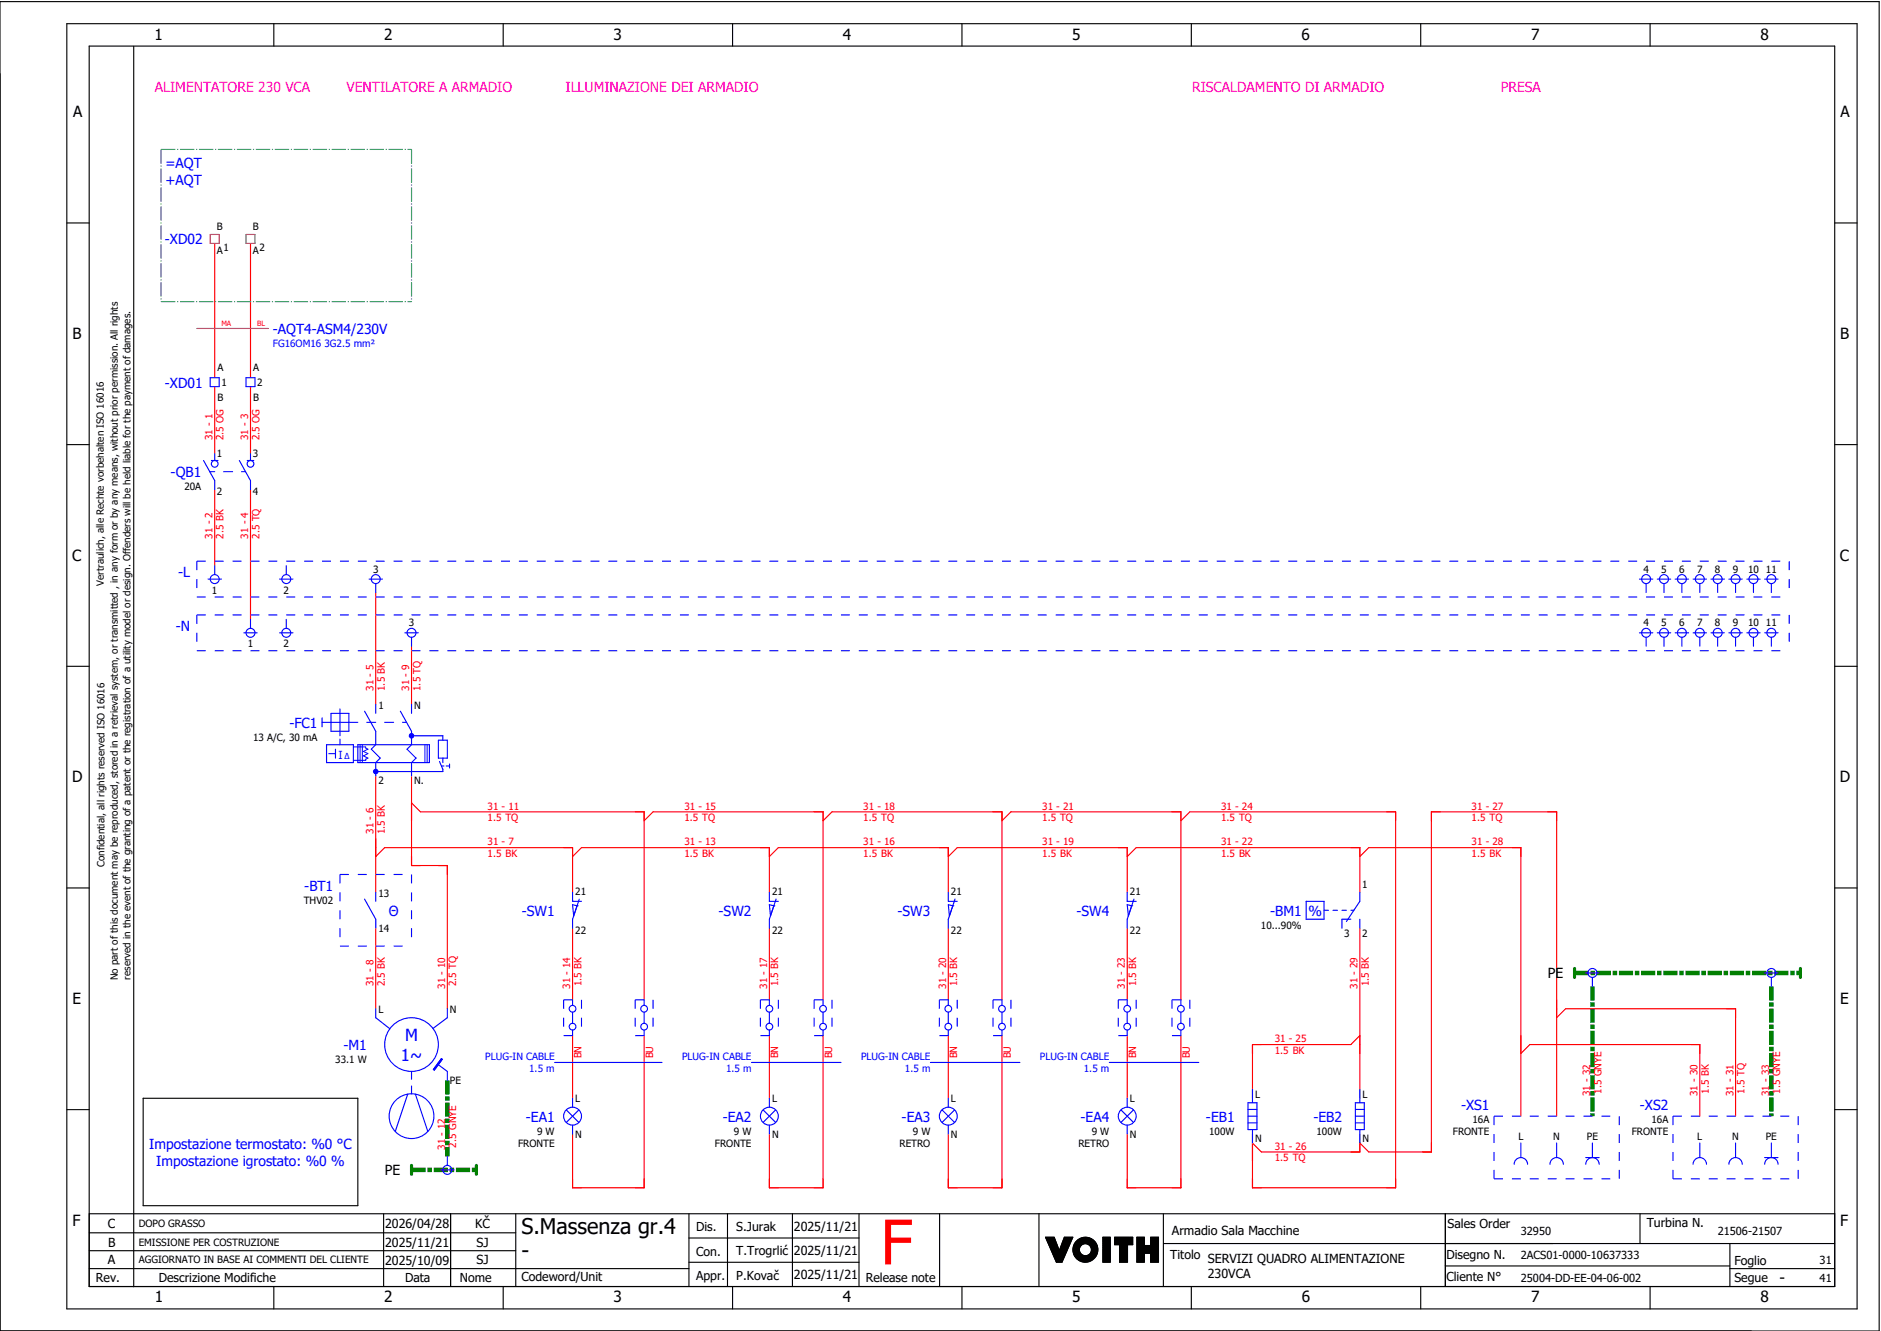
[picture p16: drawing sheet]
<svg xmlns="http://www.w3.org/2000/svg" width="421mm" height="297mm" viewBox="0 0 421 297" stroke-linecap="round" stroke-linejoin="round" font-family="sans-serif">
<defs><g id="words">
<text font-size="13.8" fill="#f00" x="196.9" y="282.5">F</text>
<g font-size="4.8">
<text x="116.6" y="275.8">S.Massenza gr.4</text>
<text x="116.6" y="281.1">-</text>
</g>
<g font-size="3.7" fill="#00f">
<text x="90.6" y="232.6">M</text>
<text x="89.6" y="237.1">1~</text>
</g>
<g font-size="3.4">
<text x="34.5" y="9">1</text>
<text x="85.9" y="9">2</text>
<text x="137.1" y="9">3</text>
<text x="188.4" y="9">4</text>
<text x="239.7" y="9">5</text>
<text x="291" y="9">6</text>
<text x="342.3" y="9">7</text>
<text x="393.5" y="9">8</text>
<text x="16.3" y="26.2">A</text>
<text x="411.5" y="26.2">A</text>
<text x="16.2" y="75.8">B</text>
<text x="411.4" y="75.8">B</text>
<text x="16.1" y="125.3">C</text>
<text x="411.3" y="125.3">C</text>
<text x="16.1" y="174.8">D</text>
<text x="411.3" y="174.8">D</text>
<text x="16.2" y="224.4">E</text>
<text x="411.4" y="224.4">E</text>
<text x="16.2" y="273.9">F</text>
<text x="411.4" y="273.9">F</text>
<text x="397.8" y="286.6">-</text>
<text x="34.6" y="291">1</text>
<text x="85.9" y="291">2</text>
<text x="137.2" y="291">3</text>
<text x="188.4" y="291">4</text>
<text x="239.7" y="291">5</text>
<text x="291" y="291">6</text>
<text x="342.3" y="291">7</text>
<text x="393.6" y="291">8</text>
</g>
<g font-size="3.1" fill="#f0f">
<text x="34.6" y="20.5">ALIMENTATORE 230 VCA</text>
<text x="77.5" y="20.5">VENTILATORE A ARMADIO</text>
<text x="126.4" y="20.5">ILLUMINAZIONE DEI ARMADIO</text>
<text x="266.5" y="20.5">RISCALDAMENTO DI ARMADIO</text>
<text x="335.5" y="20.5">PRESA</text>
</g>
<g font-size="3.1" fill="#00f">
<text x="37" y="37.5">=AQT</text>
<text x="37" y="41.3">+AQT</text>
<text x="36.9" y="54.6">-XD02</text>
<text x="61" y="74.6">-AQT4-ASM4/230V</text>
<text x="36.9" y="86.7">-XD01</text>
<text x="38.2" y="106.6">-QB1</text>
<text x="39.8" y="129">-L</text>
<text x="39.3" y="141">-N</text>
<text x="64.7" y="162.6">-FC1</text>
<text x="68" y="199">-BT1</text>
<text x="86.9" y="204.6">Θ</text>
<text x="116.6" y="204.6">-SW1</text>
<text x="160.6" y="204.6">-SW2</text>
<text x="200.6" y="204.6">-SW3</text>
<text x="240.6" y="204.6">-SW4</text>
<text x="284" y="204.6">-BM1</text>
<text x="292.5" y="204.8">%</text>
<text x="76.8" y="234.6">-M1</text>
<text x="117.6" y="250.6">-EA1</text>
<text x="161.6" y="250.6">-EA2</text>
<text x="201.6" y="250.6">-EA3</text>
<text x="241.6" y="250.6">-EA4</text>
<text x="269.6" y="250.6">-EB1</text>
<text x="293.6" y="250.6">-EB2</text>
<text x="326.6" y="248.1">-XS1</text>
<text x="366.6" y="248.1">-XS2</text>
<text x="33.4" y="256.8">Impostazione termostato: %0 °C</text>
<text x="34.9" y="260.5">Impostazione igrostato: %0 %</text>
</g>
<g font-size="3.1">
<text x="346" y="218.6">PE</text>
<text x="86" y="262.6">PE</text>
</g>
<g font-size="2.8">
<text x="24.1" y="274.4">C</text>
<text x="86.1" y="274.4">2026/04/28</text>
<text x="106.2" y="274.4">KČ</text>
<text x="155.6" y="275.1">Dis.</text>
<text x="164.6" y="275.1">S.Jurak</text>
<text x="177.5" y="275">2025/11/21</text>
<text x="262" y="275.8">Armadio Sala Macchine</text>
<text x="323.6" y="274.3">Sales Order</text>
<text x="368.1" y="274.2">Turbina N.</text>
<text x="24.2" y="278.6">B</text>
<text x="86.1" y="278.6">2025/11/21</text>
<text x="106.5" y="278.6">SJ</text>
<text x="155.6" y="280.5">Con.</text>
<text x="164.6" y="280.5">T.Trogrlić</text>
<text x="177.5" y="280.4">2025/11/21</text>
<text x="261.6" y="281.3">Titolo</text>
<text x="323.4" y="281.2">Disegno N.</text>
<text x="21.4" y="286.5">Rev.</text>
<text x="24.1" y="282.5">A</text>
<text x="35.5" y="286.4">Descrizione Modifiche</text>
<text x="86.1" y="282.6">2025/10/09</text>
<text x="90.5" y="286.5">Data</text>
<text x="102.8" y="286.5">Nome</text>
<text x="106.5" y="282.5">SJ</text>
<text x="116.6" y="286.3">Codeword/Unit</text>
<text x="155.6" y="286">Appr.</text>
<text x="164.6" y="285.9">P.Kovač</text>
<text x="177.5" y="285.8">2025/11/21</text>
<text x="193.5" y="286.5">Release note</text>
<text x="270" y="282.2">SERVIZI QUADRO ALIMENTAZIONE</text>
<text x="270" y="285.5">230VCA</text>
<text x="323.4" y="286.2">Cliente N°</text>
<text x="387.7" y="286.5">Segue</text>
<text x="387.7" y="282.6">Foglio</text>
</g>
<text font-size="2.5" fill="#00f" x="75.7" y="169.6">I</text>
<g font-size="2.5">
<text x="340" y="275.9">32950</text>
<text x="384" y="275.9">21506-21507</text>
<text x="340" y="281.4">2ACS01-0000-10637333</text>
<text x="340" y="286.4">25004-DD-EE-04-06-002</text>
<text x="406.8" y="282.4">31</text>
<text x="406.8" y="286.4">41</text>
</g>
<g font-size="2.2">
<text x="48.5" y="51.4">B</text>
<text x="56.5" y="51.4">B</text>
<text x="48.5" y="56.8">A</text>
<text x="50" y="56">1</text>
<text x="56.5" y="56.8">A</text>
<text x="58" y="56">2</text>
<text x="48.6" y="82.9">A</text>
<text x="56.6" y="82.9">A</text>
<text x="48.6" y="89.6">B</text>
<text x="49.5" y="86.3">1</text>
<text x="56.6" y="89.6">B</text>
<text x="57.5" y="86.3">2</text>
<text x="48.5" y="102.1">1</text>
<text x="56.5" y="102.1">3</text>
<text x="41.2" y="109.5">20A</text>
<text x="48.5" y="110.6">2</text>
<text x="56.5" y="110.6">4</text>
<text x="23.2" y="130.9" transform="rotate(-90 23.2 130.9)">Vertraulich, alle Rechte vorbehalten ISO 16016</text>
<text x="83.4" y="127.9">3</text>
<text x="367.4" y="127.9">4</text>
<text x="371.4" y="127.9">5</text>
<text x="375.4" y="127.9">6</text>
<text x="379.4" y="127.9">7</text>
<text x="383.4" y="127.9">8</text>
<text x="387.4" y="127.9">9</text>
<text x="390.8" y="127.9">10</text>
<text x="394.8" y="127.9">11</text>
<text x="47.4" y="132.6">1</text>
<text x="63.4" y="132.6">2</text>
<text x="91.4" y="139.9">3</text>
<text x="367.4" y="139.9">4</text>
<text x="371.4" y="139.9">5</text>
<text x="375.4" y="139.9">6</text>
<text x="379.4" y="139.9">7</text>
<text x="383.4" y="139.9">8</text>
<text x="387.4" y="139.9">9</text>
<text x="390.8" y="139.9">10</text>
<text x="394.8" y="139.9">11</text>
<text x="55.4" y="144.6">1</text>
<text x="63.4" y="144.6">2</text>
<text x="84.6" y="158.3">1</text>
<text x="92.6" y="158.3">N</text>
<text x="56.6" y="165.5">13 A/C, 30 mA</text>
<text x="84.6" y="175.2">2</text>
<text x="92.6" y="175.2">N.</text>
<text x="23.4" y="193.7" transform="rotate(-90 23.4 193.7)">Confidential, all rights reserved ISO 16016</text>
<text x="67.9" y="201.9">THV02</text>
<text x="84.6" y="200.3">13</text>
<text x="128.6" y="199.9">21</text>
<text x="172.6" y="199.9">21</text>
<text x="212.6" y="199.9">21</text>
<text x="252.6" y="199.9">21</text>
<text x="304.5" y="198.4">1</text>
<text x="84.6" y="208.2">14</text>
<text x="128.6" y="208.6">22</text>
<text x="172.6" y="208.6">22</text>
<text x="212.6" y="208.6">22</text>
<text x="252.6" y="208.6">22</text>
<text x="281.9" y="207.5">10...90%</text>
<text x="300.5" y="209.4">3</text>
<text x="304.5" y="209.4">2</text>
<text x="26.4" y="219" transform="rotate(-90 26.4 219)">No part of this document may be reproduced, stored in a retrieval system, or transmitted , in any form or by any means, without prior permission. All rights</text>
<text x="29.2" y="218.9" transform="rotate(-90 29.2 218.9)">reserved in the event of the granting of a patent or the registration of a utility model or design. Offenders will be held liable for the payment of damages.</text>
<text x="84.6" y="226.3">L</text>
<text x="100.6" y="226.3">N</text>
<text x="74.9" y="237.5">33.1 W</text>
<text x="100.6" y="242.2">PE</text>
<text x="280.6" y="245.3">L</text>
<text x="304.6" y="245.3">L</text>
<text x="128.6" y="246.3">L</text>
<text x="172.6" y="246.3">L</text>
<text x="212.6" y="246.3">L</text>
<text x="252.6" y="246.3">L</text>
<text x="329.2" y="250.9">16A</text>
<text x="369.2" y="250.9">16A</text>
<text x="115.8" y="256.2">FRONTE</text>
<text x="120.1" y="253.5">9 W</text>
<text x="128.6" y="254.2">N</text>
<text x="159.8" y="256.2">FRONTE</text>
<text x="164.1" y="253.5">9 W</text>
<text x="172.6" y="254.2">N</text>
<text x="201.1" y="256.2">RETRO</text>
<text x="204.1" y="253.5">9 W</text>
<text x="212.6" y="254.2">N</text>
<text x="241.1" y="256.2">RETRO</text>
<text x="244.1" y="253.5">9 W</text>
<text x="252.6" y="254.2">N</text>
<text x="270.3" y="253.5">100W</text>
<text x="280.6" y="255.2">N</text>
<text x="294.3" y="253.5">100W</text>
<text x="304.6" y="255.2">N</text>
<text x="324.8" y="253.6">FRONTE</text>
<text x="339.4" y="254.6">L</text>
<text x="347.3" y="254.6">N</text>
<text x="354.8" y="254.6">PE</text>
<text x="364.8" y="253.6">FRONTE</text>
<text x="379.4" y="254.6">L</text>
<text x="387.3" y="254.6">N</text>
<text x="394.8" y="254.6">PE</text>
<text x="31" y="274.2">DOPO GRASSO</text>
<text x="31" y="278.3">EMISSIONE PER COSTRUZIONE</text>
<text x="31" y="282.3">AGGIORNATO IN BASE AI COMMENTI DEL CLIENTE</text>
</g>
<g font-size="2.2" fill="#00f">
<text x="61" y="77.5">FG16OM16 3G2.5 mm²</text>
<text x="108.5" y="236.9">PLUG-IN CABLE</text>
<text x="118.3" y="239.6">1.5 m</text>
<text x="152.5" y="236.9">PLUG-IN CABLE</text>
<text x="162.3" y="239.6">1.5 m</text>
<text x="192.5" y="236.9">PLUG-IN CABLE</text>
<text x="202.3" y="239.6">1.5 m</text>
<text x="232.5" y="236.9">PLUG-IN CABLE</text>
<text x="242.3" y="239.6">1.5 m</text>
</g>
<g font-size="2.2" fill="#f00">
<text x="47.5" y="98.3" transform="rotate(-90 47.5 98.3)">31 - 1</text>
<text x="50" y="98.4" transform="rotate(-90 50 98.4)">2.5 OG</text>
<text x="55.5" y="98.3" transform="rotate(-90 55.5 98.3)">31 - 3</text>
<text x="58" y="98.4" transform="rotate(-90 58 98.4)">2.5 OG</text>
<text x="47.5" y="120.3" transform="rotate(-90 47.5 120.3)">31 - 2</text>
<text x="50" y="120.4" transform="rotate(-90 50 120.4)">2.5 BK</text>
<text x="55.5" y="120.3" transform="rotate(-90 55.5 120.3)">31 - 4</text>
<text x="58" y="120.4" transform="rotate(-90 58 120.4)">2.5 TQ</text>
<text x="83.5" y="154.3" transform="rotate(-90 83.5 154.3)">31 - 5</text>
<text x="86" y="154.4" transform="rotate(-90 86 154.4)">1.5 BK</text>
<text x="91.5" y="154.3" transform="rotate(-90 91.5 154.3)">31 - 9</text>
<text x="94" y="154.4" transform="rotate(-90 94 154.4)">1.5 TQ</text>
<text x="109" y="180.9">31 - 11</text>
<text x="109" y="183.4">1.5 TQ</text>
<text x="153" y="180.9">31 - 15</text>
<text x="153" y="183.4">1.5 TQ</text>
<text x="193" y="180.9">31 - 18</text>
<text x="193" y="183.4">1.5 TQ</text>
<text x="233" y="180.9">31 - 21</text>
<text x="233" y="183.4">1.5 TQ</text>
<text x="273" y="180.9">31 - 24</text>
<text x="273" y="183.4">1.5 TQ</text>
<text x="329" y="180.9">31 - 27</text>
<text x="329" y="183.4">1.5 TQ</text>
<text x="83.5" y="186.3" transform="rotate(-90 83.5 186.3)">31 - 6</text>
<text x="86" y="186.4" transform="rotate(-90 86 186.4)">1.5 BK</text>
<text x="109" y="188.9">31 - 7</text>
<text x="109" y="191.4">1.5 BK</text>
<text x="153" y="188.9">31 - 13</text>
<text x="153" y="191.4">1.5 BK</text>
<text x="193" y="188.9">31 - 16</text>
<text x="193" y="191.4">1.5 BK</text>
<text x="233" y="188.9">31 - 19</text>
<text x="233" y="191.4">1.5 BK</text>
<text x="273" y="188.9">31 - 22</text>
<text x="273" y="191.4">1.5 BK</text>
<text x="329" y="188.9">31 - 28</text>
<text x="329" y="191.4">1.5 BK</text>
<text x="83.5" y="220.3" transform="rotate(-90 83.5 220.3)">31 - 8</text>
<text x="86" y="220.4" transform="rotate(-90 86 220.4)">2.5 BK</text>
<text x="99.5" y="220.9" transform="rotate(-90 99.5 220.9)">31 - 10</text>
<text x="102" y="220.4" transform="rotate(-90 102 220.4)">2.5 TQ</text>
<text x="127.5" y="220.9" transform="rotate(-90 127.5 220.9)">31 - 14</text>
<text x="130" y="220.4" transform="rotate(-90 130 220.4)">1.5 BK</text>
<text x="171.5" y="220.9" transform="rotate(-90 171.5 220.9)">31 - 17</text>
<text x="174" y="220.4" transform="rotate(-90 174 220.4)">1.5 BK</text>
<text x="211.5" y="220.9" transform="rotate(-90 211.5 220.9)">31 - 20</text>
<text x="214" y="220.4" transform="rotate(-90 214 220.4)">1.5 BK</text>
<text x="251.5" y="220.9" transform="rotate(-90 251.5 220.9)">31 - 23</text>
<text x="254" y="220.4" transform="rotate(-90 254 220.4)">1.5 BK</text>
<text x="303.5" y="220.9" transform="rotate(-90 303.5 220.9)">31 - 29</text>
<text x="306" y="220.4" transform="rotate(-90 306 220.4)">1.5 BK</text>
<text x="285" y="232.9">31 - 25</text>
<text x="130" y="236.5" transform="rotate(-90 130 236.5)">BN</text>
<text x="146" y="236.5" transform="rotate(-90 146 236.5)">BU</text>
<text x="174" y="236.5" transform="rotate(-90 174 236.5)">BN</text>
<text x="186" y="236.5" transform="rotate(-90 186 236.5)">BU</text>
<text x="214" y="236.5" transform="rotate(-90 214 236.5)">BN</text>
<text x="226" y="236.5" transform="rotate(-90 226 236.5)">BU</text>
<text x="254" y="236.5" transform="rotate(-90 254 236.5)">BN</text>
<text x="266" y="236.5" transform="rotate(-90 266 236.5)">BU</text>
<text x="285" y="235.4">1.5 BK</text>
<text x="355.5" y="244.9" transform="rotate(-90 355.5 244.9)">31 - 32</text>
<text x="358" y="244.4" transform="rotate(-90 358 244.4)">1.5 GNYE</text>
<text x="379.5" y="244.9" transform="rotate(-90 379.5 244.9)">31 - 30</text>
<text x="382" y="244.4" transform="rotate(-90 382 244.4)">1.5 BK</text>
<text x="387.5" y="244.9" transform="rotate(-90 387.5 244.9)">31 - 31</text>
<text x="390" y="244.4" transform="rotate(-90 390 244.4)">1.5 TQ</text>
<text x="395.5" y="244.9" transform="rotate(-90 395.5 244.9)">31 - 33</text>
<text x="398" y="244.4" transform="rotate(-90 398 244.4)">1.5 GNYE</text>
<text x="99.5" y="256.9" transform="rotate(-90 99.5 256.9)">31 - 12</text>
<text x="102" y="256.4" transform="rotate(-90 102 256.4)">2.5 GNYE</text>
<text x="285" y="256.9">31 - 26</text>
<text x="285" y="259.4">1.5 TQ</text>
</g>
<text font-size="1.9" fill="#00f" x="77" y="169.5">Δ</text>
<g font-size="1.6" fill="#f00">
<text x="49.5" y="72.9">MA</text>
<text x="57.5" y="72.9">BL</text>
</g>
</g></defs>
<g fill="none" stroke="#000" stroke-width=".25">
<path d="M0 .4h420.1v297h-420.1zM14.9 5.3h400.3v287.2h-400.3zM19.9 10.3h390.3v277.2h-390.3zM29.9 10.4v277.1M61.2 5.3v5M112.5 5.3v5M163.8 5.3v5M215.1 5.3v5M266.3 5.3v5M317.6 5.3v5M368.9 5.3v5M14.9 49.8h5"/>
<path d="M410.2 49.8h5M14.9 99.3h5M410.2 99.3h5M14.9 148.9h5M410.2 148.9h5M14.9 198.4h5M410.2 198.4h5M14.9 247.9h5M32 245.4h48v24h-48zM410.2 247.9h5M19.9 271.2h390.3M19.9 279.5h95.4"/>
<path d="M19.9 275.4h95.4M85.8 271.2v16.3M100.7 271.2v16.3M115.3 271.2v16.3M154 271.2v16.3M154 276.6h38M162.6 271.2v16.3M177.2 271.2v16.3M192 271.2v16.3M210.1 271.2v16.3M232.3 271.1v16.3M233.7 276.4h2l1.1 3 1.1-3h1.9l-2.4 5.6h-1.2z"/>
<path d="M233.8 276.4l-.1 .1M233.9 276.4l-.1 .2M234.1 276.4l-.3 .3M234.2 276.4l-.3 .4M234.4 276.4l-.5 .5M234.5 276.4l-.5 .6M234.7 276.4l-.7 .7M234.8 276.4l-.7 .8M235 276.4l-.9 .9M235.1 276.4l-.9 1M235.3 276.4l-1.1 1.1M235.4 276.4l-1.2 1.2"/>
<path d="M235.6 276.4l-1.3 1.3M235.7 276.5l-1.4 1.3M235.7 276.6l-1.3 1.3M235.8 276.7l-1.4 1.3M235.8 276.8l-1.3 1.3M235.9 276.9l-1.4 1.4M235.9 277l-1.3 1.4M235.9 277.1l-1.3 1.4M236 277.3l-1.3 1.3M236 277.4l-1.3 1.3M236.1 277.5l-1.3 1.3M236.1 277.6l-1.3 1.3"/>
<path d="M236.1 277.7l-1.3 1.3M236.2 277.8l-1.3 1.3M236.2 277.9l-1.3 1.3M236.3 278l-1.3 1.3M236.3 278.1l-1.3 1.3M236.3 278.2l-1.2 1.3M236.4 278.3l-1.3 1.3M236.4 278.4l-1.2 1.3M236.5 278.6l-1.3 1.2M236.5 278.7l-1.2 1.2M236.6 278.8l-1.3 1.2M236.6 278.9l-1.3 1.2"/>
<path d="M236.6 279l-1.2 1.2M236.7 279.1l-1.3 1.2M236.7 279.2l-1.2 1.3M236.8 279.3l-1.3 1.3M238 276.4l-.1 .1M238.1 276.4l-.3 .4M238.3 276.4l-.6 .6M238.4 279.8l-2.2 2.2M238.4 276.4l-.8 .8M238.5 279.5l-2.4 2.4M238.6 276.4l-1.1 1.1M238.6 279.3l-2.5 2.5"/>
<path d="M238.7 279l-2.7 2.7M238.7 276.4l-1.2 1.3M238.8 278.7l-2.8 2.9M238.9 276.4l-1.5 1.6M239 278.5l-3.1 3M239 276.4l-1.7 1.8M239.1 278.2l-3.2 3.2M239.2 276.4l-2 2.1M239.2 277.9l-3.4 3.4M239.3 277.7l-3.5 3.5M239.3 276.4l-2.2 2.3M239.4 277.4l-3.6 3.7"/>
<path d="M239.5 276.4l-2.5 2.5M239.5 277.1l-3.8 3.9M239.6 276.4l-2.7 2.8M239.7 276.9l-4 4M239.8 276.6l-4.2 4.2M239.8 276.4l-4.2 4.3M241.1 276.9l-.8 .8M241.3 279.3l-1.2 1.1M241.3 279.1l-1.2 1.2M241.3 279.4l-1.1 1.1M241.3 278.9l-1.3 1.3M241.3 279.5l-1.1 1.1"/>
<path d="M241.4 279.7l-1.1 1M241.4 278.7l-1.4 1.4M241.4 279.8l-1 1M241.4 276.7l-1.3 1.3M241.5 279.9l-1.1 1M241.5 280l-1 1M241.7 276.6l-1.7 1.7M241.9 276.5l-1.9 2M242.1 276.5l-2.2 2.2M242.3 276.5l-2.4 2.4M242.5 276.4l-2.6 2.6M242.6 276.4l-2.7 2.8"/>
<path d="M242.8 276.4l-2.9 3M242.9 276.5l-3 3M243 276.5l-3.1 3.1M243.2 276.5l-3.3 3.3M243.3 276.5l-3.4 3.4M243.4 276.6l-3.4 3.4M243.5 276.6l-1.4 1.4M243.6 276.6l-1.3 1.3M243.7 276.7l-1.2 1.2M243.9 276.7l-1.2 1.2M244 276.8l-1.2 1.1M244 276.8l-1.1 1.1"/>
<path d="M244.1 276.9l-1 1.1M244.2 276.9l-1 1.1M244.3 277l-1 1M244.4 277.1l-1 1M244.5 277.1l-1 1.1M244.6 277.2l-1.1 1M244.6 277.3l-1 1M244.7 277.4l-1 1M244.8 277.4l-1 1.1M244.8 277.5l-1 1.1M244.9 277.6l-1 1.1M245 277.7l-1.1 1.1"/>
<path d="M245 277.8l-1.1 1.1M245.1 277.9l-1.1 1.1M245.1 278l-1.1 1.1M245.2 278.1l-1.2 1.2M245.2 278.2l-1.2 1.3M245.3 278.3l-1.4 1.4M245.3 278.4l-1.5 1.5M245.3 278.5l-3.4 3.4M245.4 279.9l-2.1 2M245.4 278.7l-3.3 3.3M245.4 279.7l-2.3 2.3M245.4 278.8l-3.2 3.2"/>
<path d="M245.4 278.9l-3.1 3.1M245.4 279.5l-2.5 2.5M245.4 279.1l-2.9 2.9M245.4 279.4l-2.6 2.6M245.4 279.2l-2.8 2.8M246.6 276.4h1.6v5.6h-1.6zM246.6 276.4v.1M246.8 276.4l-.2 .3M246.9 276.4l-.3 .4M247.1 276.4l-.5 .6M247.2 276.4l-.6 .7M247.4 276.4l-.8 .9"/>
<path d="M247.5 276.4l-.9 1M247.7 276.4l-1.1 1.2M247.8 276.4l-1.2 1.3M248 276.4l-1.4 1.5M248.1 276.4l-1.5 1.6M248.2 280l-1.6 1.6M248.2 279.8l-1.6 1.7M248.2 279.7l-1.6 1.6M248.2 279.5l-1.6 1.7M248.2 279.4l-1.6 1.6M248.2 277.4l-1.6 1.7M248.2 277.3l-1.6 1.6"/>
<path d="M248.2 277.1l-1.6 1.7M248.2 277l-1.6 1.6M248.2 276.8l-1.6 1.7M248.2 276.7l-1.6 1.6M248.2 276.5l-1.6 1.7M248.2 278l-1.6 1.7M248.2 277.9l-1.6 1.6M248.2 277.7l-1.6 1.7M248.2 277.6l-1.6 1.6M248.2 279.1l-1.6 1.6M248.2 278.9l-1.6 1.7M248.2 278.8l-1.6 1.6"/>
<path d="M248.2 278.6l-1.6 1.7M248.2 278.5l-1.6 1.6M248.2 278.3l-1.6 1.7M248.2 278.2l-1.6 1.6M248.2 279.2l-1.6 1.7M249.2 276.4v.1M249.4 276.4l-.2 .2M249.5 276.4l-.3 .4M249.7 276.4l-.5 .5M249.8 276.4l-.6 .7M250 276.4l-.8 .8M250.1 276.4l-.9 1"/>
<path d="M250.3 278.1h-1.1v-1.7h4v1.7h-1.1v3.9h-1.8M250.3 278.1v3.9M250.3 276.4l-1.1 1.2M250.4 276.4l-1.2 1.3M250.6 276.4l-1.4 1.5M250.7 276.4l-1.5 1.6M250.9 276.4l-1.7 1.7M251 276.4l-1.6 1.7M251.2 276.4l-1.7 1.7M251.3 276.4l-1.6 1.7M251.5 276.4l-1.7 1.7M251.6 276.4l-1.6 1.7"/>
<path d="M251.8 276.4l-1.7 1.7M251.9 276.4l-1.6 1.7M252.1 279.9l-1.8 1.8M252.1 279.8l-1.8 1.8M252.1 278.6l-1.8 1.8M252.1 278.4l-1.8 1.8M252.1 278.3l-1.8 1.8M252.1 279.2l-1.8 1.8M252.1 279l-1.8 1.8M252.1 278.9l-1.8 1.8M252.1 278.7l-1.8 1.8M252.1 279.3l-1.8 1.8"/>
<path d="M252.1 279.6l-1.8 1.8M252.1 279.5l-1.8 1.8M252.1 276.4l-1.8 1.9M252.2 276.4l-1.9 2M252.4 276.4l-2.1 2.2M252.5 276.4l-2.2 2.3M252.7 276.4l-2.4 2.5M252.8 276.4l-2.5 2.6M253 276.4l-2.7 2.8M253.1 276.4l-2.8 2.9M253.2 277.4l-.7 .7M253.2 276.7l-2.9 2.9"/>
<path d="M253.2 276.5l-2.9 3M253.2 277.3l-.8 .8M253.2 277.1l-1 1M253.2 277l-2.9 2.9M253.2 276.8l-2.9 3M253.2 278l-.1 .1M253.2 277.9l-.2 .2M253.2 277.7l-.4 .4M253.2 277.6l-.5 .5M254.2 276.4v.1M254.3 276.4l-.1 .2M254.5 276.4l-.3 .4"/>
<path d="M254.6 276.4l-.4 .5M254.8 276.4l-.6 .7M254.9 276.4l-.7 .8M255.1 276.4l-.9 1M255.2 276.4l-1 1.1M255.4 276.4l-1.2 1.3M255.5 276.4l-1.3 1.4M255.7 276.4l-1.5 1.6M255.8 277.5l-1.6 1.7M255.8 277.4l-1.6 1.6M255.8 277.2l-1.6 1.7M255.8 277.1l-1.6 1.6"/>
<path d="M255.8 276.9l-1.6 1.7M255.8 276.8l-1.6 1.6M255.8 276.6l-1.6 1.7M255.8 276.5l-1.6 1.6M255.8 276.4v1.9M255.8 276.4h-1.6v5.6h1.6v-2h1.4M255.8 278.3h1.4v-1.9h1.8v5.6h-1.8v-2M255.8 278l-1.6 1.6M255.8 277.8l-1.6 1.7M255.8 277.7l-1.6 1.6M255.8 278.3l-1.6 1.6M255.8 278.1l-1.6 1.7"/>
<path d="M255.9 278.3l-1.7 1.8M256.1 278.3l-1.9 1.9M256.2 278.3l-2 2.1M256.4 278.3l-2.2 2.2M256.5 278.3l-2.3 2.4M256.7 278.3l-2.5 2.5M256.8 278.3l-2.6 2.7M257 278.3l-2.8 2.8M257.1 278.3l-2.9 3M257.3 276.4l-.1 .2M257.5 276.4l-.3 .3M257.6 276.4l-.4 .5"/>
<path d="M257.8 276.4l-.6 .6M257.9 276.4l-.7 .8M258.1 276.4l-.9 .9M258.2 276.4l-1 1.1M258.4 276.4l-1.2 1.2M258.5 276.4l-1.3 1.4M258.7 276.4l-1.5 1.5M258.8 276.4l-1.6 1.7M259 276.5l-1.8 1.7M259 277.5l-2.5 2.5M259 277.4l-2.7 2.6M259 277.1l-3 2.9"/>
<path d="M259 276.9l-3.1 3.1M259 277.2l-2.8 2.8M259 276.8l-4.8 4.8M259 276.6l-4.8 4.8M259 279l-1.8 1.8M259 278.9l-1.8 1.7M259 278.7l-1.8 1.8M259 278.6l-1.8 1.7M259 278.4l-1.8 1.8M259 278.3l-1.8 1.7M259 278.1l-1.9 1.9M259 278l-2.1 2"/>
<path d="M259 277.8l-2.2 2.2M259 277.7l-2.4 2.3M259 279.3l-1.8 1.8M259 279.2l-1.8 1.7M259 279.9l-1.8 1.8M259 279.8l-1.8 1.7M259 279.6l-1.8 1.8M259 279.5l-1.8 1.7M260.1 271.2v16.3M260.1 277.9h150.1M323.1 271.2v16.3M366.6 271.2v6.7"/>
<path d="M386.7 277.9v9.6M19.9 283.5h134.1M61.2 287.5v5M112.5 287.5v5M154 282h38M163.8 287.5v5M215.1 287.5v5M237.5 281.9l-.1 .1M237.6 281.7l-.4 .3M237.7 281.4l-.6 .6M237.8 281.1l-.9 .9M237.9 280.9l-1.1 1.1"/>
<path d="M238 280.6l-1.4 1.4M238.2 280.3l-1.7 1.7M238.3 280.1l-2 1.9M241.6 280l-1 1.1M241.6 280.1l-1 1M241.7 280.2l-1 1M241.8 280.3l-1 1M241.9 280.3l-1 1.1M242 280.4l-1.1 1M242.1 280.4l-1.1 1.1M242.2 280.5l-1.1 1.1M242.3 280.5l-1.1 1.1"/>
<path d="M242.4 280.6l-1.1 1.1M242.6 280.6l-1.2 1.1M242.7 280.6l-1.2 1.2M242.9 280.6l-1.3 1.2M243.1 280.5l-1.4 1.4M243.3 280.4l-1.5 1.5M245.1 280.6l-1.1 1M245.2 280.3l-1.5 1.5M245.3 280.1l-1.8 1.8M248.2 281.3l-.7 .7M248.2 281.2l-.8 .8M248.2 281l-1 1"/>
<path d="M248.2 281.5l-.5 .5M248.2 281.9l-.1 .1M248.2 281.8l-.2 .2M248.2 281.6l-.4 .4M248.2 280.9l-1.1 1.1M248.2 280.7l-1.3 1.3M248.2 280.6l-1.4 1.4M248.2 280.4l-1.6 1.6M248.2 280.3l-1.6 1.6M248.2 280.1l-1.6 1.7M252.1 281.3l-.8 .7M252.1 281.1l-.9 .9"/>
<path d="M252.1 281l-1.1 1M252.1 280.8l-1.2 1.2M252.1 280.7l-1.4 1.3M252.1 280.5l-1.5 1.5M252.1 280.4l-1.7 1.6M252.1 280.2l-1.8 1.8M252.1 281.4l-.6 .6M252.1 281.9l-.2 .1M252.1 281.7l-.3 .3M252.1 281.6l-.5 .4M252.1 280.1l-1.8 1.8M255.8 280.7l-1.3 1.3"/>
<path d="M255.8 280.5l-1.5 1.5M255.8 280.2l-1.6 1.7M255.8 280.1l-1.6 1.6M255.8 280.4l-1.6 1.6M255.8 281.9l-.1 .1M255.8 281.7l-.3 .3M255.8 281.6l-.4 .4M255.8 281.4l-.6 .6M255.8 281.3l-.7 .7M255.8 281.1l-.9 .9M255.8 281l-1 1M255.8 280.8l-1.2 1.2"/>
<path d="M259 281.9l-.2 .1M259 281.7l-.3 .3M259 281.6l-.5 .4M259 281.4l-.6 .6M259 281.3l-.8 .7M259 281.1l-.9 .9M259 281l-1.1 1M259 280.8l-1.2 1.2M259 280.7l-1.4 1.3M259 280.5l-1.5 1.5M259 280.4l-1.7 1.6M259 280.2l-1.8 1.8"/>
<path d="M259 280.1l-1.8 1.7M266.3 287.5v5M317.6 287.5v5M323.1 282.9h63.6M368.9 287.5v5M386.7 283.5h23.5"/>
<circle cx="242.6" cy="279.2" r="1.35"/>
<circle cx="242.6" cy="279.2" r="2.79"/>
</g>
<g fill="none" stroke="#f00" stroke-width=".25">
<path d="M48 54.4v30M56 54.4v30M48 86.4v15M56 86.4v15M48 109.4v17M56 109.4v29M84 132.4v25M92 144.4v13M84 173.4v26M92 179.4l2 2h50v42M92 173.4v20h8v32M84 191.4l2-2h42v10"/>
<path d="M128 191.4l2-2h42v10M144 183.4l2-2h38v42M172 191.4l2-2h38v10M184 183.4l2-2h38v42M212 191.4l2-2h38v10M224 183.4l2-2h38v42M252 191.4l2-2h50v10M264 183.4l2-2h46v84h-32v-12M304 191.4l2-2h34v60M84 207.4v18M128 207.4v16M172 207.4v16"/>
<path d="M212 207.4v16M252 207.4v16M304 207.4v38M128 231.4v14M144 231.4v34h-16v-12M172 231.4v14M184 231.4v34h-12v-12M212 231.4v14M224 231.4v34h-12v-12M252 231.4v14M264 231.4v34h-12v-12M304 231.4l-2 2h-22v12"/>
<path d="M340 235.4l2-2h38v16M348 227.4l2-2h38v24M304 253.4v4h-22l-2-2M348 249.4v-68h-28v76h-14l-2-2"/>
</g>
<path d="M352 217.4h50.5M356 220.4v29M396 220.4v29M100 241.4v17M92 261.4h14.5" fill="none" stroke="#008000" stroke-width="1" stroke-dasharray="3.2 .4 1 .4" stroke-linecap="butt"/>
<g fill="none" stroke="#00f" stroke-width=".25">
<path d="M47 84.4h2v2h-2zM55 84.4h2v2h-2zM45.5 102.9l2.5 4.5v2M46.9 105.4h1.1M47.2 102.9h1.6M48 101.4v1.5M50 105.4h2M53.5 102.9l2.5 4.5v2M54 105.4h.9M55.2 102.9h1.5M56 101.4v1.5M46.5 129.4h3"/>
<path d="M48 126.4v2M56 138.4v2M62.5 129.4h3M64 126.4v2M64 138.4v2M82.5 129.4h3M84 130.4v2M54.5 141.4h3M62.5 141.4h3M74 159.4h4v4h-4zM76 158.4v6M90.5 141.4h3"/>
<path d="M92 142.4v2M92 157.4v2M72 161.4h8M72 160.4v2M73.5 168.4h1.5M76 165.1v1.3M84 166.4l-1 1 2 2-1 1M84 172.4h15M92 163.4v3l-1 1 2 2-1 1v3M92 164.4h7M98 165.4h2v4h-2zM98.7 171.1h.6"/>
<path d="M99 169.4v1M100.5 170.7v.9M84 199.4v2M128 199.4v2h2M172 199.4v2h2M212 199.4v2h2M252 199.4v2h2M304 199.4v2l-3 4.5M81.5 200.9l2.5 4.5v2M129 202.4h.1M129 202.4l-1-.3 .2 2.5M129.5 200.9l-1.5 4.5v2"/>
<path d="M173 202.4h.1M173 202.4l-1-.3 .3 2.5M173.5 200.9l-1.5 4.5v2M213 202.4h.1M213 202.4l-1-.3 .3 2.5M213.5 200.9l-1.5 4.5v2M253 202.4h.1M253 202.4l-1-.3 .2 2.5M253.5 200.9l-1.5 4.5v2M292 201.4h4v4h-4zM296 203.4h1M298 203.4h1"/>
<path d="M300 203.4h1M302 203.4h.7M302 205.4h-2v2M304 205.4v2M354.5 217.4h3M356 218.4v2M394.5 217.4h3M396 218.4v2M84 225.4v2l3.2 2.5M92 239.4v1.7M97.8 237.7l2.2 1.7v2M98.7 236.5l.2 .2-1.8 2.4-.2-.2z"/>
<path d="M100 225.4v2l-3.2 2.4M124 237.4h24M128 223.4v1.2M128 226.1v2.5M128 230.1v1.3M144 223.4v1.2M144 226.1v2.5M144 230.1v1.3M168 237.4h20M172 223.4v1.2M172 226.1v2.5M172 230.1v1.3"/>
<path d="M184 223.4v1.2M184 226.1v2.5M184 230.1v1.3M208 237.4h20M212 223.4v1.2M212 226.1v2.5M212 230.1v1.3M224 223.4v1.2M224 226.1v2.5M224 230.1v1.3M248 237.4h20M252 223.4v1.2"/>
<path d="M252 226.1v2.5M252 230.1v1.3M264 223.4v1.2M264 226.1v2.5M264 230.1v1.3M91.1 244.5l-2.7 8.3M92 242.6v1.8M92.9 244.5l2.7 8.3M100 258.4v2M126.6 248l2.8 2.8M128 245.4v2M128 251.4v2"/>
<path d="M129.4 248l-2.8 2.8M170.6 248l2.8 2.8M172 245.4v2M172 251.4v2M173.4 248l-2.8 2.8M210.6 248l2.8 2.8M212 245.4v2M212 251.4v2M213.4 248l-2.8 2.8M250.6 248l2.8 2.8M252 245.4v2M252 251.4v2"/>
<path d="M253.4 248l-2.8 2.8M279 249.4h2M279 246.4h2v6h-2zM279 247.9h2M279 250.9h2M280 243.4v3M280 252.4v3M303 249.4h2M303 246.4h2v6h-2zM303 247.9h2M303 250.9h2M304 243.4v3"/>
<path d="M304 252.4v3M340 255.4v3.2M348 255.4v3.2M354.5 258.6h3M356 255.4v3.2M380 255.4v3.2M388 255.4v3.2M394.5 258.6h3M396 255.4v3.2M98.5 261.4h3M338.5 260.1a1.5 1.5 0 0 1 1.5-1.5 1.5 1.5 0 0 1 1.5 1.5M346.5 260.1a1.5 1.5 0 0 1 1.5-1.5 1.5 1.5 0 0 1 1.5 1.5"/>
<path d="M354.5 260.1a1.5 1.5 0 0 1 1.5-1.5 1.5 1.5 0 0 1 1.5 1.5M378.5 260.1a1.5 1.5 0 0 1 1.5-1.5 1.5 1.5 0 0 1 1.5 1.5M386.5 260.1a1.5 1.5 0 0 1 1.5-1.5 1.5 1.5 0 0 1 1.5 1.5M394.5 260.1a1.5 1.5 0 0 1 1.5-1.5 1.5 1.5 0 0 1 1.5 1.5"/>
<circle cx="48" cy="103.6" r=".75"/>
<circle cx="56" cy="103.6" r=".75"/>
<circle cx="48" cy="129.4" r="1"/>
<circle cx="64" cy="129.4" r="1"/>
<circle cx="84" cy="129.4" r="1"/>
<circle cx="56" cy="141.4" r="1"/>
<circle cx="64" cy="141.4" r="1"/>
<circle cx="92" cy="141.4" r="1"/>
<circle cx="356" cy="217.4" r="1"/>
<circle cx="396" cy="217.4" r="1"/>
<circle cx="92" cy="233.4" r="6"/>
<circle cx="128" cy="225.4" r=".75"/>
<circle cx="128" cy="229.4" r=".75"/>
<circle cx="144" cy="225.4" r=".75"/>
<circle cx="144" cy="229.4" r=".75"/>
<circle cx="172" cy="225.4" r=".75"/>
<circle cx="172" cy="229.4" r=".75"/>
<circle cx="184" cy="225.4" r=".75"/>
<circle cx="184" cy="229.4" r=".75"/>
<circle cx="212" cy="225.4" r=".75"/>
<circle cx="212" cy="229.4" r=".75"/>
<circle cx="224" cy="225.4" r=".75"/>
<circle cx="224" cy="229.4" r=".75"/>
<circle cx="252" cy="225.4" r=".75"/>
<circle cx="252" cy="229.4" r=".75"/>
<circle cx="264" cy="225.4" r=".75"/>
<circle cx="264" cy="229.4" r=".75"/>
<circle cx="92" cy="249.4" r="5"/>
<circle cx="128" cy="249.4" r="2"/>
<circle cx="172" cy="249.4" r="2"/>
<circle cx="212" cy="249.4" r="2"/>
<circle cx="252" cy="249.4" r="2"/>
<circle cx="100" cy="261.4" r="1"/>
</g>
<path d="M352 216.4v2M402.5 216.4v2M92 260.4v2M106.5 260.4v2" fill="none" stroke="#008000" stroke-width=".7"/>
<g fill="none" stroke="#00f" stroke-width=".25" stroke-dasharray="2 2" stroke-linecap="butt">
<path d="M44 133.4h356M44 125.4h356M44 125.4v8M44 137.4h356M44 137.4v8M400 125.4v8M400 137.4v8M44 145.4h356M76 195.4h16M76 195.4v16M92 195.4v16M76 211.4h16"/>
<path d="M126 231.4h4M126 223.4h4M126 223.4v8M130 223.4v8M142 231.4h4M142 223.4h4M142 223.4v8M146 223.4v8M170 231.4h4M170 223.4h4M170 223.4v8M174 223.4v8"/>
<path d="M182 231.4h4M182 223.4h4M182 223.4v8M186 223.4v8M210 231.4h4M210 223.4h4M210 223.4v8M214 223.4v8M222 231.4h4M222 223.4h4M222 223.4v8M226 223.4v8"/>
<path d="M250 231.4h4M250 223.4h4M250 223.4v8M254 223.4v8M262 231.4h4M262 223.4h4M262 223.4v8M266 223.4v8M334 249.4h28M334 249.4v14M362 249.4v14M374 249.4h28"/>
<path d="M374 249.4v14M402 249.4v14M334 263.4h28M374 263.4h28"/>
</g>
<path d="M98.7 236.5l.2 .2-1.8 2.4-.2-.2z" fill="#00f" stroke="#00f" stroke-width=".22"/>
<path d="M36 33.4h56M36 33.4v34M92 33.4v34M36 67.4h56" fill="none" stroke="#007f7f" stroke-width=".25" stroke-dasharray="3.2 .4 .3 .4" stroke-linecap="butt"/>
<path d="M80.5 166.4v4M81.7 166.9v.2l.6 .3-1 .5 1 .5-1 .5M82.3 169.4l-.6 .2M95 166.4v4M95.5 166.4v4" fill="none" stroke="#00f" stroke-width=".22"/>
<circle cx="92" cy="164.4" r=".63" fill="#00f"/>
<path d="M79 166.9h2.7M81.3 168.9l1 .5" fill="none" stroke="#00f" stroke-width=".22"/>
<path d="M81.5 158.9l2.5 4.5v3M89.5 158.9l2.5 4.5M73 166.4h6v4h-6zM82 161.4h2M98.3 170.1l.7 1.8" fill="none" stroke="#00f" stroke-width=".25"/>
<circle cx="84" cy="172.4" r=".63" fill="#00f"/>
<g fill="none" stroke="#00f" stroke-width=".25">
<path d="M366.5 129.4h3M368 130.4v2M370.5 129.4h3M372 130.4v2M374.5 129.4h3M376 130.4v2M378.5 129.4h3M380 130.4v2M382.5 129.4h3M384 130.4v2M386.5 129.4h3M388 130.4v2"/>
<path d="M390.5 129.4h3M392 130.4v2M394.5 129.4h3M396 130.4v2M84 157.4v2M366.5 141.4h3M368 142.4v2M370.5 141.4h3M372 142.4v2M374.5 141.4h3M376 142.4v2M378.5 141.4h3"/>
<path d="M380 142.4v2M382.5 141.4h3M384 142.4v2M386.5 141.4h3M388 142.4v2M390.5 141.4h3M392 142.4v2M394.5 141.4h3M396 142.4v2M75 167.4v2M80 166.4h16v4h-16zM84 170.4v3"/>
<path d="M86 161.4h2M90 161.4h.9M99 164.4v1M99 171.9v.5M99.8 171.1h.7"/>
<circle cx="368" cy="129.4" r="1"/>
<circle cx="372" cy="129.4" r="1"/>
<circle cx="376" cy="129.4" r="1"/>
<circle cx="380" cy="129.4" r="1"/>
<circle cx="384" cy="129.4" r="1"/>
<circle cx="388" cy="129.4" r="1"/>
<circle cx="392" cy="129.4" r="1"/>
<circle cx="396" cy="129.4" r="1"/>
<circle cx="368" cy="141.4" r="1"/>
<circle cx="372" cy="141.4" r="1"/>
<circle cx="376" cy="141.4" r="1"/>
<circle cx="380" cy="141.4" r="1"/>
<circle cx="384" cy="141.4" r="1"/>
<circle cx="388" cy="141.4" r="1"/>
<circle cx="392" cy="141.4" r="1"/>
<circle cx="396" cy="141.4" r="1"/>
</g>
<path d="M81 166.4v4M81.7 169.6v.3h-2.7" fill="none" stroke="#00f" stroke-width=".22"/>
<path d="M47 52.4h2v2h-2zM55 52.4h2v2h-2zM44 73.4h16" fill="none" stroke="#a57c00" stroke-width=".25"/>
<use href="#words"/>
</svg>
